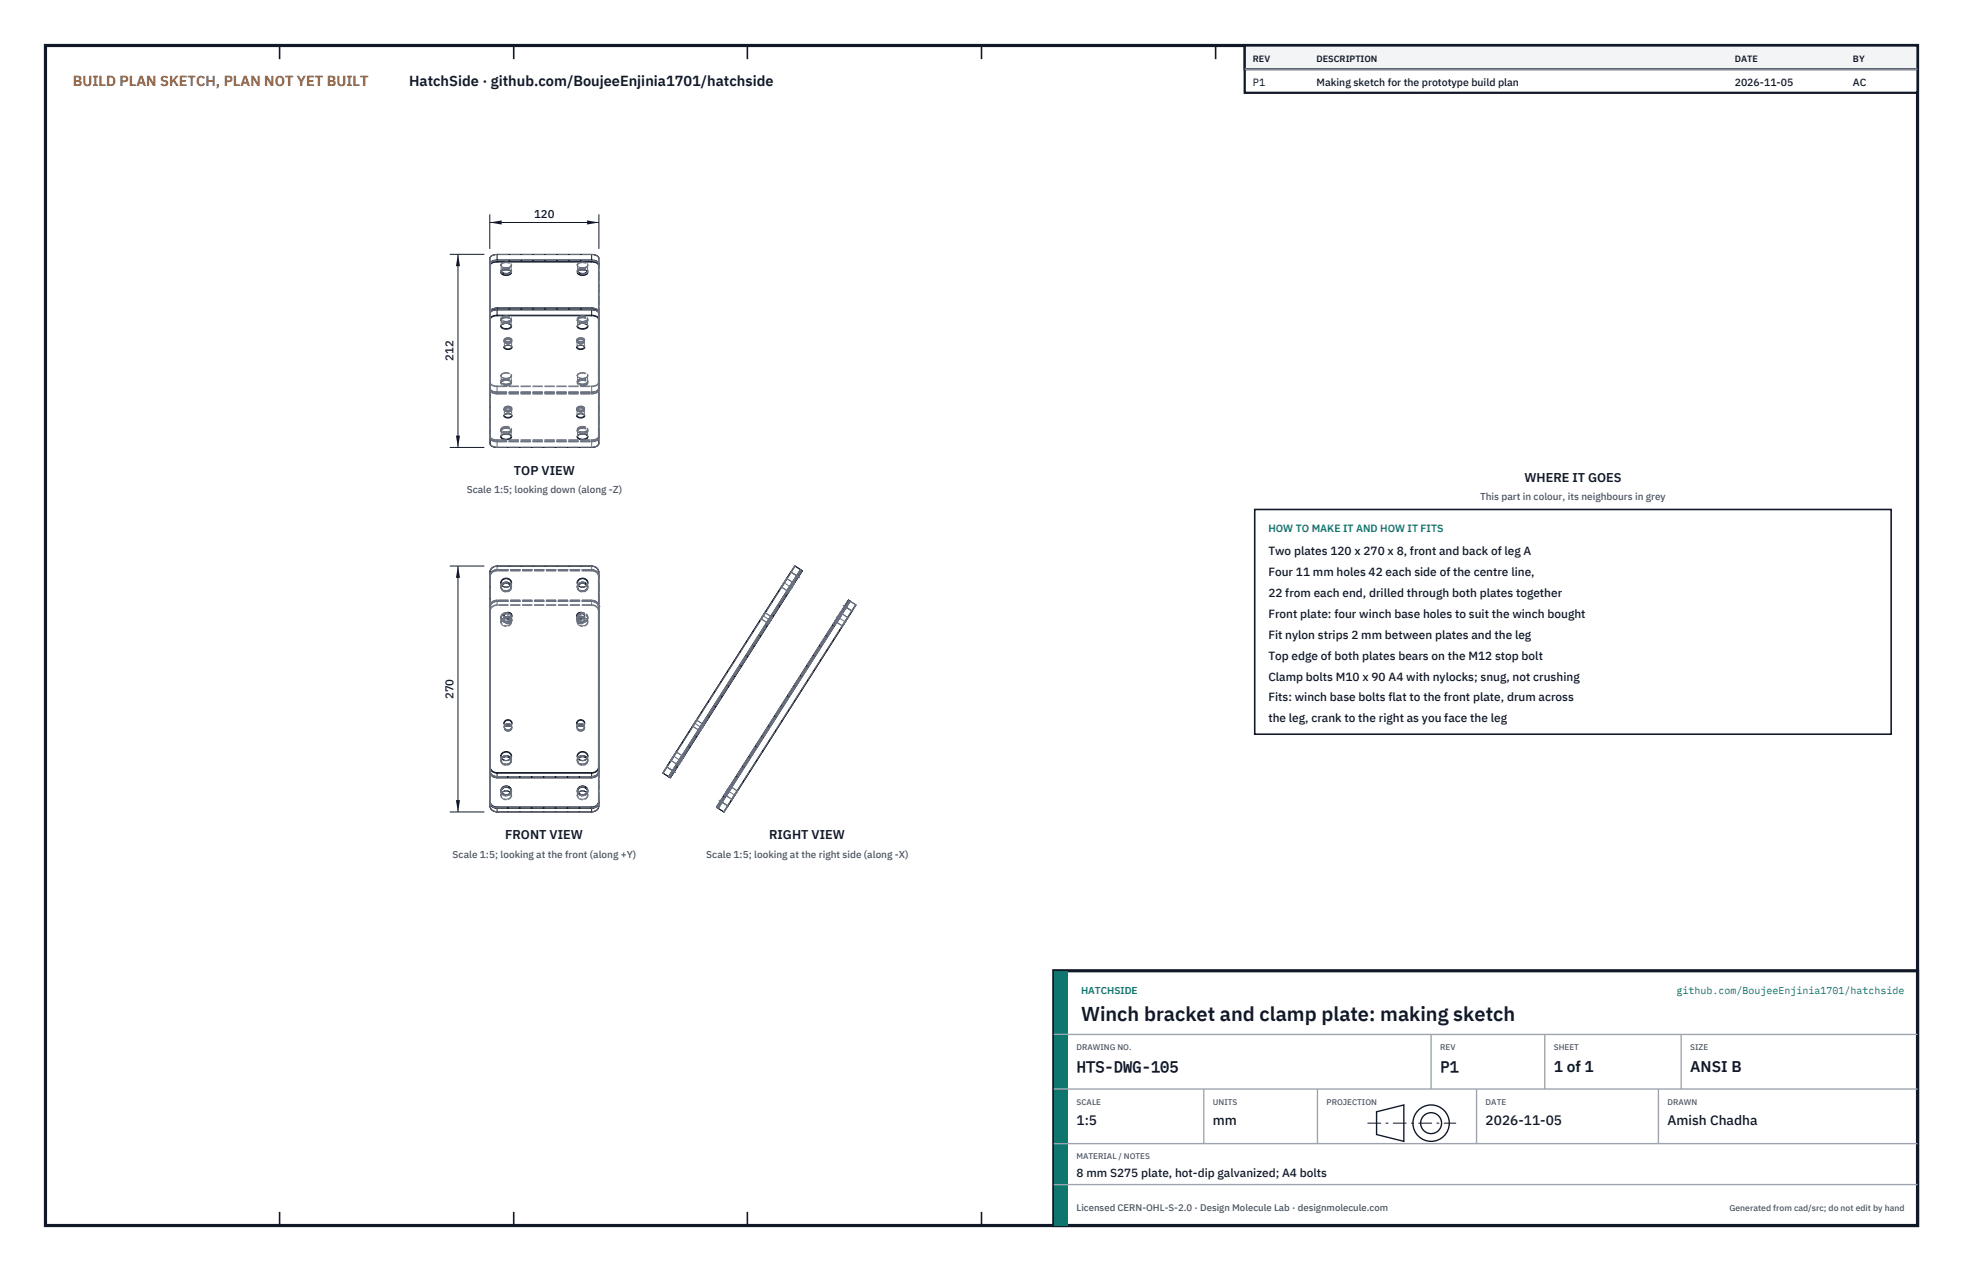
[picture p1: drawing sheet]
<svg xmlns="http://www.w3.org/2000/svg" width="432mm" height="279mm" viewBox="0 0 432 279" stroke-linecap="round" stroke-linejoin="round" font-family="sans-serif">
<defs><g id="words">
<text font-size="4.4" fill="#111827" x="237.8" y="224.4">Winch bracket and clamp plate: making sketch</text>
<g font-size="3.4" fill="#111827">
<text x="236.8" y="235.6">HTS-DWG-105</text>
<text x="316.8" y="235.6">P1</text>
<text x="341.8" y="235.6">1 of 1</text>
<text x="371.8" y="235.6">ANSI B</text>
</g>
<text font-size="3.2" fill="#b45309" x="16" y="19">BUILD PLAN SKETCH, PLAN NOT YET BUILT</text>
<text font-size="3.2" fill="#111827" x="90" y="19">HatchSide · github.com/BoujeeEnjinia1701/hatchside</text>
<g font-size="3" fill="#111827">
<text x="236.8" y="247.2">1:5</text>
<text x="266.8" y="247.2">mm</text>
<text x="326.8" y="247.2">2026-11-05</text>
<text x="366.8" y="247.2">Amish Chadha</text>
</g>
<g font-size="2.8" fill="#111827">
<text x="113.1" y="104.4">TOP VIEW</text>
<text x="335.3" y="106">WHERE IT GOES</text>
<text x="111.1" y="184.5">FRONT VIEW</text>
<text x="169.2" y="184.5">RIGHT VIEW</text>
</g>
<g font-size="2.6" fill="#111827">
<text x="279" y="122">Two plates 120 x 270 x 8, front and back of leg A</text>
<text x="279" y="126.6">Four 11 mm holes 42 each side of the centre line,</text>
<text x="279" y="131.2">22 from each end, drilled through both plates together</text>
<text x="279" y="135.8">Front plate: four winch base holes to suit the winch bought</text>
<text x="279" y="140.4">Fit nylon strips 2 mm between plates and the leg</text>
<text x="279" y="145">Top edge of both plates bears on the M12 stop bolt</text>
<text x="279" y="149.6">Clamp bolts M10 x 90 A4 with nylocks; snug, not crushing</text>
<text x="279" y="154.2">Fits: winch base bolts flat to the front plate, drum across</text>
<text x="279" y="158.8">the leg, crank to the right as you face the leg</text>
<text x="236.8" y="258.8">8 mm S275 plate, hot-dip galvanized; A4 bolts</text>
</g>
<g font-size="2.5" fill="#111827">
<text x="117.5" y="47.9">120</text>
<text x="99.7" y="79.4" transform="rotate(-90 99.7 79.4)">212</text>
<text x="99.7" y="153.7" transform="rotate(-90 99.7 153.7)">270</text>
</g>
<g font-size="2.3" fill="#111827">
<text x="275.6" y="18.8">P1</text>
<text x="289.6" y="18.8">Making sketch for the prototype build plan</text>
<text x="381.6" y="18.8">2026-11-05</text>
<text x="407.6" y="18.8">AC</text>
</g>
<text font-size="2.3" fill="#0f766e" x="279" y="117">HOW TO MAKE IT AND HOW IT FITS</text>
<g font-size="2.2" fill="#4b5563">
<text x="102.7" y="108.4">Scale 1:5; looking down (along -Z)</text>
<text x="325.6" y="110">This part in colour, its neighbours in grey</text>
<text x="99.6" y="188.5">Scale 1:5; looking at the front (along +Y)</text>
<text x="155.4" y="188.5">Scale 1:5; looking at the right side (along -X)</text>
</g>
<g font-size="2.2" fill="#0f766e">
<text x="237.8" y="218.4">HATCHSIDE</text>
<text x="368.8" y="218.4">github.com/BoujeeEnjinia1701/hatchside</text>
</g>
<text font-size="2.1" fill="#4b5563" x="236.8" y="266.2">Licensed CERN-OHL-S-2.0 · Design Molecule Lab · designmolecule.com</text>
<g font-size="2" fill="#111827">
<text x="275.6" y="13.6">REV</text>
<text x="289.6" y="13.6">DESCRIPTION</text>
<text x="381.6" y="13.6">DATE</text>
<text x="407.6" y="13.6">BY</text>
</g>
<text font-size="1.9" fill="#4b5563" x="380.4" y="266.2">Generated from cad/src; do not edit by hand</text>
<g font-size="1.8" fill="#4b5563">
<text x="236.8" y="230.8">DRAWING NO.</text>
<text x="316.8" y="230.8">REV</text>
<text x="341.8" y="230.8">SHEET</text>
<text x="371.8" y="230.8">SIZE</text>
<text x="236.8" y="242.8">SCALE</text>
<text x="266.8" y="242.8">UNITS</text>
<text x="291.8" y="242.8">PROJECTION</text>
<text x="326.8" y="242.8">DATE</text>
<text x="366.8" y="242.8">DRAWN</text>
<text x="236.8" y="254.8">MATERIAL / NOTES</text>
</g>
</g></defs>
<path d="M10 10h411.8v259.4h-411.8z" fill="none" stroke="#111827" stroke-width=".7" stroke-linecap="butt"/>
<g fill="none" stroke="#111827" stroke-width=".35">
<path d="M61.5 10v3M113 10v3M164.4 10v3M215.9 10v3M267.4 10v3M318.9 10v3M370.3 10v3M61.5 266.4v3M113 266.4v3M164.4 266.4v3M215.9 266.4v3M267.4 266.4v3"/>
<path d="M318.9 266.4v3M370.3 266.4v3"/>
</g>
<g fill="none" stroke="#111727" stroke-width=".22">
<path d="M107.7 58h.1M107.7 58.4h.1M107.7 56.8v1.2M107.7 58.1v.3M107.8 58.4v9.9M109.3 57.1v.2M109.3 57.1l-1.1 .3-.5 .6M109.3 55.9v.1M109.3 56l-1.1 .2-.5 .6M109.3 57.6l-1 .2-.5 .6M109.3 57.5v.1M109.3 57.5l-1.1 .3-.5 .6"/>
<path d="M109.3 57.3h.1M109.3 57.3l-1.1 .2-.5 .6M109.3 55.9l-.5 .1a1.2 1.2 0 0 0-1.1 .8M109.3 57.3h-.7a1.04 1.04 0 0 0-.9 .8M109.3 56v1.1M109.3 57.3v.2M109.3 57.1h20.8M109.3 56h20.8M109.3 57.6h20.8M109.3 57.5h20.8M109.3 57.3h20.8M109.3 55.9h20.8"/>
<path d="M110.3 59.8a1.53 1.53 0 0 0 2.1 0 1.47 1.47 0 0 1-2.1 0zM110.3 59.7a1.51 1.51 0 0 1 2.2 .2 1.39 1.39 0 0 1-2.3 0zM110.3 59.7a1.55 1.55 0 0 0 2.1 0M110.4 59.6a1.45 1.45 0 0 1 2 .3 1.32 1.32 0 0 1-2.2 0zM127.1 59.8a1.53 1.53 0 0 0 2.1 0 1.47 1.47 0 0 1-2.1 0zM127.1 59.7a1.51 1.51 0 0 1 2.2 .2 1.39 1.39 0 0 1-2.3 0zM127.1 59.7a1.55 1.55 0 0 0 2.1 0M127.2 59.6a1.45 1.45 0 0 1 2 .3 1.32 1.32 0 0 1-2.2 0zM130.1 57.1l1.2 .3 .4 .6M130.1 56l1.2 .2 .4 .6M130.1 57.1v.2M130.1 55.9v.1"/>
<path d="M130.1 57.5l1.2 .3 .4 .6M130.1 57.3l1.2 .2 .4 .6M130.1 57.6l1.1 .2 .5 .6M130.1 57.5v.1M130.1 57.3h.1M130.1 55.9l1.2 .3 .4 .6M130.1 57.3h.8a1.04 1.04 0 0 1 .8 .8M130.1 56v1.1M130.1 57.3v.2M131.7 58.4v9.9M131.7 58h.1M131.7 58.4h.1"/>
<path d="M131.7 56.8v1.2M131.7 58.1v.3M107.7 68.8l.1 .1M107.7 68.6v.2M107.7 69v28.5M107.8 70.2v27.3M109.3 69.4l-1 .3-.5 .5M109.3 69.3v.1M109.3 69.3a1.21 1.21 0 0 0-1.5 .9M109.3 68.1h.1M109.3 68.1l-1.1 .3-.5 .6M109.3 68.1l-1.1 .2"/>
<path d="M109.3 68v.1M109.3 68l-1.1 .2-.5 .6M109.3 67.7h.1M109.3 67.7a1.52 1.52 0 0 0-1.6 .9M109.3 68.1h-.5a1.2 1.2 0 0 0-1.1 .9M109.3 67.7l-.7 .1a1.04 1.04 0 0 0-.9 .8M109.3 67.7v.3M109.3 68.1v1.2M109.3 69.4h20.8M109.3 69.3h20.8M109.3 68.1h20.8M109.3 68h20.8"/>
<path d="M109.3 67.7h20.8M110.2 71.5a1.56 1.56 0 0 1 2.3 .2 1.44 1.44 0 0 1-2.4 0zM110.4 71.4a1.42 1.42 0 0 1 2 .2 1.32 1.32 0 0 1-2.2 0zM110.9 76.2l.8-.3a.63 .63 0 0 1 .9 .6l-.9 .3a.63 .63 0 0 1-.8-.6zM111 76.2a1.08 1.08 0 0 1 1.5 .1 .84 .84 0 0 1-.8 .4 .84 .84 0 0 1-.7-.5zM126.9 76.2l.8-.3a.63 .63 0 0 1 .9 .6l-.9 .3a.63 .63 0 0 1-.8-.6zM127 76.2a1.08 1.08 0 0 1 1.5 .1 .84 .84 0 0 1-.8 .4 .84 .84 0 0 1-.7-.5zM127 71.5a1.56 1.56 0 0 1 2.3 .2 1.44 1.44 0 0 1-2.4 0zM127.2 71.4a1.42 1.42 0 0 1 2 .2 1.32 1.32 0 0 1-2.2 0zM130.1 69.3a1.21 1.21 0 0 1 1.6 .9h-.1M130.1 68.1l1.2 .3 .4 .6M130.1 69.4l1.1 .3 .4 .5"/>
<path d="M130.1 69.3v.1M130.1 68.1h.1M130.1 68l1.2 .2 .4 .6M130.1 67.7a1.52 1.52 0 0 1 1.6 .9M130.1 68.1l1.2 .2M130.1 68v.1M130.1 67.7h.1M130.1 68.1l1.2 .2 .4 .7M130.1 67.7l.8 .1a1.04 1.04 0 0 1 .8 .8M130.1 67.7v.3M130.1 68.1v1.2M131.6 70.2v27.3"/>
<path d="M131.7 68.8v.1M131.7 68.6v.2M131.7 69v28.5M107.7 97.5h.1M107.7 97.5l.5 .6 1.1 .3M107.8 97.5l.5 .6 1 .2M109.3 98.3v.1M109.3 98.3h20.8M109.3 98.4h20.8M110.2 95.8a1.56 1.56 0 0 1 2.3 .2 1.44 1.44 0 0 1-2.4 0zM110.4 95.7a1.42 1.42 0 0 1 2 .3 1.32 1.32 0 0 1-2.2 0zM110.9 91.2l.8-.3a.63 .63 0 0 1 .9 .7l-.9 .3a.63 .63 0 0 1-.8-.7z"/>
<path d="M111 91.2a1.08 1.08 0 0 1 1.5 .1 .84 .84 0 0 1-.8 .5 .84 .84 0 0 1-.7-.6zM126.9 91.2l.8-.3a.63 .63 0 0 1 .9 .7l-.9 .3a.63 .63 0 0 1-.8-.7zM127 91.2a1.08 1.08 0 0 1 1.5 .1 .84 .84 0 0 1-.8 .5 .84 .84 0 0 1-.7-.6zM127 95.8a1.56 1.56 0 0 1 2.3 .2 1.44 1.44 0 0 1-2.4 0zM127.2 95.7a1.42 1.42 0 0 1 2 .3 1.32 1.32 0 0 1-2.2 0zM130.1 98.3v.1M131.6 97.5l-.4 .6-1.1 .2M131.7 97.5h-.1M131.7 97.5a1.39 1.39 0 0 1-1.6 .9M107.7 125.8v43.6M107.8 125.7l-.1 .1M107.8 125.7v42.9"/>
<path d="M109.3 124.5a1.42 1.42 0 0 0-1.5 1.2M109.3 124.4h.1M109.3 124.4a1.49 1.49 0 0 0-1.6 1.4M109.3 124.4h20.8M110.4 128.6a1.2 1.2 0 0 1 1.9 0M110.4 127.5a1.14 1.14 0 0 1 1.5-.3 1.14 1.14 0 0 1 .4 1.5 1.14 1.14 0 0 1-1.5 .3 1.14 1.14 0 0 1-.4-1.5zM110.5 128.3l.8-.3 .6 .1 .4 .4a1.21 1.21 0 0 0-2 0zM110.5 128.5l-.1 .1a1.22 1.22 0 0 1 1.9 0 1.24 1.24 0 0 0-1.8-.1zM110.6 127.5a1.04 1.04 0 0 1 1.3-.2 1.04 1.04 0 0 1 .4 1.3 1.09 1.09 0 0 1-1.3 .4 1.09 1.09 0 0 1-.7-1.2zM111.1 135.8l.6-.3 .7 .3a.92 .92 0 0 0-1.3 0zM111.1 134.8a.81 .81 0 0 1 1.3 0 .81 .81 0 0 1-.3 1.2 .8 .8 0 0 1-1-.2 .8 .8 0 0 1 0-1zM111.1 135.8l.6-.2 .7 .2"/>
<path d="M111.2 134.9a.74 .74 0 0 1 1-.1 .74 .74 0 0 1 .1 1.1 .74 .74 0 0 1-1 .1 .74 .74 0 0 1-.1-1.1zM111.2 135.9a.91 .91 0 0 1 1.1 0l-.5-.2zM111.6 135.7l.5 .3-.6-.3M127.1 135.8l.6-.3 .7 .3a.92 .92 0 0 0-1.3 0zM127.1 134.8a.81 .81 0 0 1 1.3 0 .81 .81 0 0 1-.3 1.2 .8 .8 0 0 1-1-.2 .8 .8 0 0 1 0-1zM127.1 135.8l.6-.2 .7 .2M127.2 128.6a1.2 1.2 0 0 1 1.9 0M127.2 127.5a1.14 1.14 0 0 1 1.5-.3 1.14 1.14 0 0 1 .4 1.5 1.14 1.14 0 0 1-1.5 .3 1.14 1.14 0 0 1-.4-1.5zM127.2 134.9a.74 .74 0 0 1 1-.1 .74 .74 0 0 1 .1 1.1 .74 .74 0 0 1-1 .1 .74 .74 0 0 1-.1-1.1zM127.2 135.9a.91 .91 0 0 1 1.1 0l-.5-.2zM127.3 128.3l.8-.3 .6 .1 .4 .4a1.21 1.21 0 0 0-2 0zM127.3 128.5l-.1 .1a1.22 1.22 0 0 1 1.9 0 1.24 1.24 0 0 0-1.8-.1z"/>
<path d="M127.4 127.5a1.04 1.04 0 0 1 1.3-.2 1.04 1.04 0 0 1 .4 1.3 1.09 1.09 0 0 1-1.3 .4 1.09 1.09 0 0 1-.7-1.2zM127.9 135.7l-.5 .3 .5-.3M130.1 124.5a1.42 1.42 0 0 1 1.5 1.2M130.1 124.4h.1M130.1 124.4a1.5 1.5 0 0 1 1.6 1.4M131.6 125.7l.1 .1M131.6 125.7v42.9M131.7 133.3h.1M131.7 125.8v43.6M168.3 134.6l-1 1.5M169.7 135.5l-1 1.5M170 135.7l-1 1.4"/>
<path d="M173.9 125.7l.1 .1M173.9 125.7l-27.3 42.9M174 125.8l-27.3 42.8M174 125.8l1.2 .7M174.9 124.4l-1 1.3M174.9 124.4l-.9 1.4M174.9 124.4l1.2 .8M175.2 126.5l.1 .1M175.2 126.5l-27.3 42.9M175.3 126.6h.1M175.3 126.6l-27.3 42.8M175.3 126.6l.3 .2"/>
<path d="M175.3 126.6l-27.3 42.9M175.6 126.8h.1M175.6 126.8l-27.3 42.8M176.1 125.2l-.8 1.4M176.1 125.2l-.9 1.3M176.2 125.3l-.9 1.3M176.2 125.3l.2 .1M176.4 125.4l-.8 1.4M185.8 133.3h.1M185.8 133.3l-27.4 42.8M185.8 133.3l-27.3 42.8M185.8 133.3l.2 .1"/>
<path d="M186 133.4l.1 .1M186 133.4l-27.3 42.9M186.1 133.5h.1M186.1 133.5l-27.3 42.8M186.2 133.5l1.2 .8M186.2 133.5l-27.3 42.9M186.6 135.7l-1.3 2M186.7 131.9l-.9 1.4M186.7 131.9l.2 .2M186.9 132.1v.1M186.9 132.1l-.9 1.3M186.9 132.2l-.8 1.3"/>
<path d="M187 132.2h-.1M187 132.2l-.8 1.3M187 132.2l1.2 .7M187.4 134.3h.1M187.4 134.3l-27.4 42.8M187.4 134.3l-27.3 42.9M188.2 132.9l-.8 1.4M111.1 159.4l.6-.3 .7 .3a.92 .92 0 0 0-1.3 0zM111.1 158.4a.81 .81 0 0 1 1.3 0 .81 .81 0 0 1-.3 1.3 .8 .8 0 0 1-1-.2 .8 .8 0 0 1 0-1.1zM111.1 159.4l.6-.2 .7 .2M111.2 158.5a.74 .74 0 0 1 1-.1 .74 .74 0 0 1 .1 1.1 .74 .74 0 0 1-1 .1 .74 .74 0 0 1-.1-1.1zM111.2 159.5a.91 .91 0 0 1 1.1 0l-.5-.2z"/>
<path d="M127.1 159.4l.6-.3 .7 .3a.92 .92 0 0 0-1.3 0zM127.1 158.4a.81 .81 0 0 1 1.3 0 .81 .81 0 0 1-.3 1.3 .8 .8 0 0 1-1-.2 .8 .8 0 0 1 0-1.1zM127.1 159.4l.6-.2 .7 .2M127.2 158.5a.74 .74 0 0 1 1-.1 .74 .74 0 0 1 .1 1.1 .74 .74 0 0 1-1 .1 .74 .74 0 0 1-.1-1.1zM127.2 159.5a.91 .91 0 0 1 1.1 0l-.5-.2zM153.3 158.2l-1 1.5M154.9 159.3l-.4 .7M107.7 169.4a1.49 1.49 0 0 0 1.6 1.3M107.7 176.4a1.49 1.49 0 0 0 1.6 1.3M107.7 177.1a1.49 1.49 0 0 0 1.6 1.4M107.7 169.5a1.49 1.49 0 0 0 1.6 1.3M107.7 169.6a1.49 1.49 0 0 0 1.6 1.4"/>
<path d="M107.7 176.1a1.49 1.49 0 0 0 1.6 1.4M107.7 176.3a1.49 1.49 0 0 0 1.6 1.3M107.7 169.6a1.48 1.48 0 0 0 1.6 1.4M107.7 176.3a1.48 1.48 0 0 0 1.6 1.3M107.7 169.5v.1M107.7 176.1v.2M107.7 176.4v.7M107.7 176.4h.1M107.7 169.5h.1M107.8 176.1a1.43 1.43 0 0 0 1.5 1.3M107.8 176.1h-.1M107.8 170v6.1"/>
<path d="M107.8 168.6a1.37 1.37 0 0 0 1.5 1.2M107.8 168.6a1.27 1.27 0 0 0 1.5 1.4M109.3 169.8v.2M109.3 170.7h.1M109.3 177.6v.1M109.3 178.5h.1M109.3 170.7v.1M109.3 171h.1M109.3 177.4v.1M109.3 177.6h.1M109.3 170h20.8M109.3 170.7h20.8"/>
<path d="M109.3 170v.7M109.3 170.8v.2M109.3 177.5v.1M109.3 177.7v.8M109.3 169.8h20.8M109.3 177.7h20.8M109.3 178.5h20.8M109.3 170.8h20.8M109.3 171h20.8M109.3 177.5h20.8M109.3 177.6h20.8M109.3 177.4h20.8"/>
<path d="M110.2 173.8v.1M110.3 173.9a1.14 1.14 0 0 1 1-.8 1.14 1.14 0 0 1 1.1 .8M110.4 166.7a1.2 1.2 0 0 1 1.9 0M110.4 165.6a1.14 1.14 0 0 1 1.5-.3 1.14 1.14 0 0 1 .4 1.5 1.14 1.14 0 0 1-1.5 .3 1.14 1.14 0 0 1-.4-1.5zM110.4 173.2a1.1 1.1 0 0 1 1.5-.4 1.1 1.1 0 0 1 .4 1.5 1.1 1.1 0 0 1-1.5 .3 1.1 1.1 0 0 1-.4-1.4zM110.5 173.3a1.17 1.17 0 0 1 1.9 .5 1.13 1.13 0 0 0-1.1-.8 1.13 1.13 0 0 0-1.1 .8zM110.5 166.4l.5-.3h.7l.6 .5a1.21 1.21 0 0 0-2 0zM110.5 166.6l-.1 .2a1.22 1.22 0 0 1 1.9 0 1.24 1.24 0 0 0-1.8-.2zM110.6 165.6a1.04 1.04 0 0 1 1.3-.2 1.04 1.04 0 0 1 .4 1.3 1.09 1.09 0 0 1-1.3 .4 1.09 1.09 0 0 1-.7-1.2zM110.6 173.1a1.04 1.04 0 0 1 1.3-.2 1.04 1.04 0 0 1 .4 1.3 1.09 1.09 0 0 1-1.3 .4 1.09 1.09 0 0 1-.7-1.2zM110.6 174.1l.5-.2h.5l.7 .4a1.25 1.25 0 0 0-1.9 0zM127 173.8v.1"/>
<path d="M127.1 173.9a1.14 1.14 0 0 1 1-.8 1.14 1.14 0 0 1 1.1 .8M127.2 166.7a1.2 1.2 0 0 1 1.9 0M127.2 165.6a1.14 1.14 0 0 1 1.5-.3 1.14 1.14 0 0 1 .4 1.5 1.14 1.14 0 0 1-1.5 .3 1.14 1.14 0 0 1-.4-1.5zM127.2 173.2a1.1 1.1 0 0 1 1.5-.4 1.1 1.1 0 0 1 .4 1.5 1.1 1.1 0 0 1-1.5 .3 1.1 1.1 0 0 1-.4-1.4zM127.3 173.3a1.17 1.17 0 0 1 1.9 .5 1.13 1.13 0 0 0-1.1-.8 1.13 1.13 0 0 0-1.1 .8zM127.3 166.4l.5-.3h.7l.6 .5a1.21 1.21 0 0 0-2 0zM127.3 166.6l-.1 .2a1.22 1.22 0 0 1 1.9 0 1.24 1.24 0 0 0-1.8-.2zM127.4 165.6a1.04 1.04 0 0 1 1.3-.2 1.04 1.04 0 0 1 .4 1.3 1.09 1.09 0 0 1-1.3 .4 1.09 1.09 0 0 1-.7-1.2zM127.4 173.1a1.04 1.04 0 0 1 1.3-.2 1.04 1.04 0 0 1 .4 1.3 1.09 1.09 0 0 1-1.3 .4 1.09 1.09 0 0 1-.7-1.2zM127.4 174.1l.5-.2h.5l.7 .4a1.25 1.25 0 0 0-1.9 0zM130.1 169.8v.2M130.1 170.7h.1"/>
<path d="M130.1 177.6v.1M130.1 178.5h.1M130.1 170.7v.1M130.1 171h.1M130.1 177.4v.1M130.1 177.6h.1M130.1 170v.7M130.1 170.8v.2M130.1 177.5v.1M130.1 177.7v.8M131.6 168.6a1.27 1.27 0 0 1-1.5 1.4M131.6 168.6a1.37 1.37 0 0 1-1.5 1.2"/>
<path d="M131.7 176.1h.1M131.7 176.1a1.43 1.43 0 0 1-1.6 1.3M131.7 170v6.1M131.7 176.4h.1M131.7 169.5h.1M131.7 169.4a1.49 1.49 0 0 1-1.6 1.3M131.7 176.4a1.49 1.49 0 0 1-1.6 1.3M131.7 177.1a1.49 1.49 0 0 1-1.6 1.4M131.7 169.5a1.49 1.49 0 0 1-1.6 1.3M131.7 169.6a1.49 1.49 0 0 1-1.6 1.4M131.7 176.1a1.49 1.49 0 0 1-1.6 1.4M131.7 176.3a1.49 1.49 0 0 1-1.6 1.3"/>
<path d="M131.7 169.6a1.48 1.48 0 0 1-1.6 1.4M131.7 176.3a1.48 1.48 0 0 1-1.6 1.3M131.7 169.5v.1M131.7 176.1v.2M131.7 176.4v.7M145.9 170l1.1 .7M146.6 168.6l-.7 1.4M146.6 168.6h.1M146.7 168.6l-.8 1.4M146.7 168.6l1.2 .8M147.2 170.8l.2 .2M147.2 170.7h-.2"/>
<path d="M147.9 169.4l-.9 1.3M147.9 169.4h.1M148 169.4l-.8 1.4M148 169.4v.1M148 169.5l-.8 1.3M148 169.5l.3 .1M148.3 169.6l-.9 1.4M148.3 169.6h.1M150.5 166.3l-1.3 2M157.6 177.5l.3 .1M158 177.6v.1M158 177.7l1.2 .8"/>
<path d="M158.4 176.1l-.8 1.4M158.4 176.1h.1M158.5 176.1l-.9 1.4M158.5 176.1l.2 .2M158.7 176.3l-.8 1.3M158.7 176.3h.1M158.8 176.3l-.9 1.3M158.8 176.3l.1 .1M158.9 176.4l-.9 1.3M158.9 176.4l1.1 .7M160 177.1l-.8 1.4M160 177.1l.1 .1"/>
<path d="M160.1 177.2l-.9 1.3M162.3 173.8l-1.3 2"/>
</g>
<g fill="none" stroke="#6a7180" stroke-width=".22" stroke-dasharray="2.1 .5">
<path d="M107.7 58v27.3M107.7 56.8v27.3M107.7 58.4v27.3M107.7 58.1v27.3M107.7 56.8l.1-.1M107.7 58.1h.1M107.8 58v.1M107.8 58.1v27.3M107.8 56.7v27.3M109.3 57.3l-1 .2-.5 .6M109.3 55.9l-1 .3-.5 .5M109.3 57.3h.1"/>
<path d="M109.3 55.9h.1M110.1 59.6a1.44 1.44 0 0 1 2.4 0 1.44 1.44 0 0 1-2.4 0M110.1 58.2a1.44 1.44 0 0 1 2.4 0 1.44 1.44 0 0 1-2.4 0M110.2 59.6a1.39 1.39 0 0 1 2.3 0 1.39 1.39 0 0 1-2.3 0M110.2 59.5v-1.2M110.2 59.9v-.3M110.2 59.5a1.38 1.38 0 0 1 2.2 0M110.2 59.5a1.32 1.32 0 0 1 2.2 0M110.2 58.3a1.32 1.32 0 0 1 2.2 0M110.2 59.9a1.32 1.32 0 0 1 2.2 0M110.2 59.6a1.32 1.32 0 0 1 2.2 0M110.3 59.8l-.1-.2"/>
<path d="M110.3 59.7l-.1-.2M112.4 58.3a1.38 1.38 0 0 1-2.2 0M112.4 58.3v1.2M112.4 59.6v.2M112.4 59.6v.3M112.4 59.5v.2M112.4 58.3a1.32 1.32 0 0 1-2.2 0M126.9 59.6a1.44 1.44 0 0 1 2.4 0 1.44 1.44 0 0 1-2.4 0M126.9 58.2a1.44 1.44 0 0 1 2.4 0 1.44 1.44 0 0 1-2.4 0M127 59.6a1.39 1.39 0 0 1 2.3 0 1.39 1.39 0 0 1-2.3 0M127 59.5v-1.2M127 59.9v-.3"/>
<path d="M127 59.5a1.38 1.38 0 0 1 2.2 0M127 59.5a1.32 1.32 0 0 1 2.2 0M127 58.3a1.32 1.32 0 0 1 2.2 0M127 59.9a1.32 1.32 0 0 1 2.2 0M127 59.6a1.32 1.32 0 0 1 2.2 0M127.1 59.8l-.1-.2M127.1 59.7l-.1-.2M129.2 58.3a1.38 1.38 0 0 1-2.2 0M129.2 58.3v1.2M129.2 59.6v.2M129.2 59.6v.3M129.2 59.5v.2"/>
<path d="M129.2 58.3a1.32 1.32 0 0 1-2.2 0M130.1 57.3h-20.8M130.1 57.3h.1M130.1 55.9h-20.8M130.1 55.9h.1M131.6 58.1l-.4-.6-1.1-.2M131.6 56.7l-.4-.5-1.1-.3M131.7 58.1l-.5-.6-1.1-.2M131.7 58l-.1 .1M131.7 56.8l-.1-.1M131.7 58.1h.1M107.7 69v27.3"/>
<path d="M107.7 68.8v27.3M107.7 68.6v27.3M107.7 69l.1-.1M107.7 68.6l.1-.1M107.8 68.9h.1M107.8 68.9v27.3M107.8 68.5v27.4M107.8 68.3v17.4M108.2 68.3l-.4 .6M109.3 68.1a1.42 1.42 0 0 0-1.5 .8M109.3 68.1h.1M109.3 67.7a1.46 1.46 0 0 0-1.5 .8"/>
<path d="M110.1 70.4a1.44 1.44 0 0 1 2.4 0 1.44 1.44 0 0 1-2.4 0M110.2 70.4a1.39 1.39 0 0 1 2.3 0 1.39 1.39 0 0 1-2.3 0M110.2 70a1.39 1.39 0 0 1 2.3 0 1.39 1.39 0 0 1-2.3 0M110.2 71.6v-1.1M110.2 70.3v-.2M110.2 70.3a1.35 1.35 0 0 1 2.2 0M110.2 71.6a1.32 1.32 0 0 1 2.2 0M110.2 70.5a1.32 1.32 0 0 1 2.2 0M110.2 70.3a1.32 1.32 0 0 1 2.2 0M110.2 70.1a1.32 1.32 0 0 1 2.2 0M110.8 75a1.08 1.08 0 0 1 1.8 0 1.08 1.08 0 0 1-1.8 0M110.9 75a1.03 1.03 0 0 1 1.7 0 1.03 1.03 0 0 1-1.7 0"/>
<path d="M110.9 74.7a1.03 1.03 0 0 1 1.7 0 1.03 1.03 0 0 1-1.7 0M110.9 76.3v-1.2M110.9 75v-.3M110.9 75a1 1 0 0 1 1.6 0M110.9 76.3a.96 .96 0 0 1 1.6 0M110.9 75.1a.96 .96 0 0 1 1.6 0M110.9 75a.96 .96 0 0 1 1.6 0M110.9 74.7a.96 .96 0 0 1 1.6 0M112.4 70.5a1.38 1.38 0 0 1-2.2 0M112.4 70.5v1.1M112.4 70.1a1.36 1.36 0 0 1-2.2 0M112.4 70.1v.2"/>
<path d="M112.4 70.5a1.32 1.32 0 0 1-2.2 0M112.4 70.3a1.32 1.32 0 0 1-2.2 0M112.4 70.1a1.32 1.32 0 0 1-2.2 0M112.5 75.1a1.03 1.03 0 0 1-1.6 0M112.5 75.1v1.2M112.5 74.7a1 1 0 0 1-1.6 0M112.5 74.7v.3M112.5 75.1a.96 .96 0 0 1-1.6 0M112.5 75a.96 .96 0 0 1-1.6 0M112.5 74.7a.96 .96 0 0 1-1.6 0M126.8 75a1.08 1.08 0 0 1 1.8 0 1.08 1.08 0 0 1-1.8 0M126.9 75a1.03 1.03 0 0 1 1.7 0 1.03 1.03 0 0 1-1.7 0"/>
<path d="M126.9 74.7a1.03 1.03 0 0 1 1.7 0 1.03 1.03 0 0 1-1.7 0M126.9 76.3v-1.2M126.9 75v-.3M126.9 75a1 1 0 0 1 1.6 0M126.9 70.4a1.44 1.44 0 0 1 2.4 0 1.44 1.44 0 0 1-2.4 0M126.9 76.3a.96 .96 0 0 1 1.6 0M126.9 75.1a.96 .96 0 0 1 1.6 0M126.9 75a.96 .96 0 0 1 1.6 0M126.9 74.7a.96 .96 0 0 1 1.6 0M127 70.4a1.39 1.39 0 0 1 2.3 0 1.39 1.39 0 0 1-2.3 0M127 70a1.39 1.39 0 0 1 2.3 0 1.39 1.39 0 0 1-2.3 0M127 71.6v-1.1"/>
<path d="M127 70.3v-.2M127 70.3a1.35 1.35 0 0 1 2.2 0M127 71.6a1.32 1.32 0 0 1 2.2 0M127 70.5a1.32 1.32 0 0 1 2.2 0M127 70.3a1.32 1.32 0 0 1 2.2 0M127 70.1a1.32 1.32 0 0 1 2.2 0M128.5 75.1a1.03 1.03 0 0 1-1.6 0M128.5 75.1v1.2M128.5 74.7a1 1 0 0 1-1.6 0M128.5 74.7v.3M128.5 75.1a.96 .96 0 0 1-1.6 0M128.5 75a.96 .96 0 0 1-1.6 0"/>
<path d="M128.5 74.7a.96 .96 0 0 1-1.6 0M129.2 70.5a1.38 1.38 0 0 1-2.2 0M129.2 70.5v1.1M129.2 70.1a1.36 1.36 0 0 1-2.2 0M129.2 70.1v.2M129.2 70.5a1.32 1.32 0 0 1-2.2 0M129.2 70.3a1.32 1.32 0 0 1-2.2 0M129.2 70.1a1.32 1.32 0 0 1-2.2 0M130.1 68.1h-20.8M130.1 68.1h.1M130.1 67.7h-20.8M131.6 68.9a1.24 1.24 0 0 0-1.5-.8"/>
<path d="M131.7 68.9l-.4-.6M131.7 68.5a1.27 1.27 0 0 0-1.6-.8M131.7 68.9h.1M131.7 69l-.1-.1M131.7 68.6v-.1M107.7 97.5v-1.2M107.7 85.3v-1.2M107.7 96.1v-.2M107.7 85.7v-.3M107.7 85.3l.5 .6 1.1 .3M107.7 96.1a1.4 1.4 0 0 0 1.6 .9M107.7 85.7a1.39 1.39 0 0 0 1.6 .9"/>
<path d="M107.7 97.5l.5 .6 1.1 .2M107.7 96.3l.5 .6 1.1 .2M107.7 96.3l.1-.1M107.7 84.1a1.32 1.32 0 0 0 1.6 .9M107.7 85.3l.1 .1M107.7 84.1l.1-.1M107.7 96.1l.5 .6 1.1 .3M107.7 95.9l.5 .6 1.1 .3M107.7 96.1l.1 .1M107.7 95.9h.1M107.7 85.7a1.32 1.32 0 0 0 1.6 .8M107.7 85.4l.5 .7 1.1 .2"/>
<path d="M107.7 85.7h.1M107.7 85.4h.1M107.8 96.2l.5 .6 1 .2M107.8 95.9l.5 .5 1 .3M107.8 85.7a1.27 1.27 0 0 0 1.5 .9M107.8 85.4l.5 .6 1 .2M107.8 85.4a1.24 1.24 0 0 0 1.5 .8M107.8 84l.5 .6 1 .3M109.3 86.2h20.8M109.3 97h20.8M109.3 86.6h20.8M109.3 98.3h20.8"/>
<path d="M109.3 97.1h20.8M109.3 98.3v-1.2M109.3 98.3v.1M109.3 97.1v-.1M109.3 85h20.8M109.3 86.2v-1.2M109.3 84.9h20.8M109.3 86.2h.1M109.3 85v-.1M109.3 96.8h20.8M109.3 97v-.2M109.3 96.7h20.8"/>
<path d="M109.3 97h.1M109.3 96.8v-.1M109.3 86.5h20.8M109.3 86.3h20.8M109.3 86.5v-.2M109.3 86.5v.1M109.3 86.6h.1M109.3 86.3v-.1M110.1 94.7a1.44 1.44 0 0 1 2.4 0 1.44 1.44 0 0 1-2.4 0M110.1 83.9a1.44 1.44 0 0 1 2.4 0 1.44 1.44 0 0 1-2.4 0M110.1 82.5a1.44 1.44 0 0 1 2.4 0 1.44 1.44 0 0 1-2.4 0M110.2 94.7a1.39 1.39 0 0 1 2.3 0 1.39 1.39 0 0 1-2.3 0"/>
<path d="M110.2 94.3a1.39 1.39 0 0 1 2.3 0 1.39 1.39 0 0 1-2.3 0M110.2 84.2a1.39 1.39 0 0 1 2.3 0 1.39 1.39 0 0 1-2.3 0M110.2 83.9a1.39 1.39 0 0 1 2.3 0 1.39 1.39 0 0 1-2.3 0M110.2 96v-1.2M110.2 83.8v-1.2M110.2 94.6v-.2M110.2 84.2v-.3M110.2 83.8a1.38 1.38 0 0 1 2.2 0M110.2 94.6a1.35 1.35 0 0 1 2.2 0M110.2 84.2a1.35 1.35 0 0 1 2.2 0M110.2 96a1.32 1.32 0 0 1 2.2 0M110.2 94.8a1.32 1.32 0 0 1 2.2 0"/>
<path d="M110.2 83.8a1.32 1.32 0 0 1 2.2 0M110.2 82.6a1.32 1.32 0 0 1 2.2 0M110.2 94.6a1.32 1.32 0 0 1 2.2 0M110.2 94.4a1.32 1.32 0 0 1 2.2 0M110.2 84.2a1.32 1.32 0 0 1 2.2 0M110.2 83.9a1.32 1.32 0 0 1 2.2 0M110.8 90.1a1.08 1.08 0 0 1 1.8 0 1.08 1.08 0 0 1-1.8 0M110.9 90.1a1.03 1.03 0 0 1 1.7 0 1.03 1.03 0 0 1-1.7 0M110.9 89.7a1.03 1.03 0 0 1 1.7 0 1.03 1.03 0 0 1-1.7 0M110.9 91.3v-1.2M110.9 90v-.2M110.9 90a1 1 0 0 1 1.6 0"/>
<path d="M110.9 91.3a.96 .96 0 0 1 1.6 0M110.9 90.1a.96 .96 0 0 1 1.6 0M110.9 90a.96 .96 0 0 1 1.6 0M110.9 89.8a.96 .96 0 0 1 1.6 0M112.4 94.8a1.38 1.38 0 0 1-2.2 0M112.4 94.8v1.2M112.4 82.6a1.38 1.38 0 0 1-2.2 0M112.4 82.6v1.2M112.4 94.4a1.35 1.35 0 0 1-2.2 0M112.4 94.4v.2M112.4 83.9a1.35 1.35 0 0 1-2.2 0M112.4 83.9v.3"/>
<path d="M112.4 94.8a1.32 1.32 0 0 1-2.2 0M112.4 83.8a1.32 1.32 0 0 1-2.2 0M112.4 82.6a1.32 1.32 0 0 1-2.2 0M112.4 94.6a1.32 1.32 0 0 1-2.2 0M112.4 94.4a1.32 1.32 0 0 1-2.2 0M112.4 84.2a1.32 1.32 0 0 1-2.2 0M112.4 83.9a1.32 1.32 0 0 1-2.2 0M112.5 90.1a1.03 1.03 0 0 1-1.6 0M112.5 90.1v1.2M112.5 89.8a1 1 0 0 1-1.6 0M112.5 89.8v.2M112.5 90.1a.96 .96 0 0 1-1.6 0"/>
<path d="M112.5 90a.96 .96 0 0 1-1.6 0M112.5 89.8a.96 .96 0 0 1-1.6 0M126.8 90.1a1.08 1.08 0 0 1 1.8 0 1.08 1.08 0 0 1-1.8 0M126.9 90.1a1.03 1.03 0 0 1 1.7 0 1.03 1.03 0 0 1-1.7 0M126.9 89.7a1.03 1.03 0 0 1 1.7 0 1.03 1.03 0 0 1-1.7 0M126.9 91.3v-1.2M126.9 90v-.2M126.9 90a1 1 0 0 1 1.6 0M126.9 94.7a1.44 1.44 0 0 1 2.4 0 1.44 1.44 0 0 1-2.4 0M126.9 91.3a.96 .96 0 0 1 1.6 0M126.9 90.1a.96 .96 0 0 1 1.6 0M126.9 83.9a1.44 1.44 0 0 1 2.4 0 1.44 1.44 0 0 1-2.4 0"/>
<path d="M126.9 82.5a1.44 1.44 0 0 1 2.4 0 1.44 1.44 0 0 1-2.4 0M126.9 90a.96 .96 0 0 1 1.6 0M126.9 89.8a.96 .96 0 0 1 1.6 0M127 94.7a1.39 1.39 0 0 1 2.3 0 1.39 1.39 0 0 1-2.3 0M127 94.3a1.39 1.39 0 0 1 2.3 0 1.39 1.39 0 0 1-2.3 0M127 84.2a1.39 1.39 0 0 1 2.3 0 1.39 1.39 0 0 1-2.3 0M127 83.9a1.39 1.39 0 0 1 2.3 0 1.39 1.39 0 0 1-2.3 0M127 96v-1.2M127 83.8v-1.2M127 94.6v-.2M127 84.2v-.3M127 83.8a1.38 1.38 0 0 1 2.2 0"/>
<path d="M127 94.6a1.35 1.35 0 0 1 2.2 0M127 84.2a1.35 1.35 0 0 1 2.2 0M127 96a1.32 1.32 0 0 1 2.2 0M127 94.8a1.32 1.32 0 0 1 2.2 0M127 83.8a1.32 1.32 0 0 1 2.2 0M127 82.6a1.32 1.32 0 0 1 2.2 0M127 94.6a1.32 1.32 0 0 1 2.2 0M127 94.4a1.32 1.32 0 0 1 2.2 0M127 84.2a1.32 1.32 0 0 1 2.2 0M127 83.9a1.32 1.32 0 0 1 2.2 0M128.5 90.1a1.03 1.03 0 0 1-1.6 0M128.5 90.1v1.2"/>
<path d="M128.5 89.8a1 1 0 0 1-1.6 0M128.5 89.8v.2M128.5 90.1a.96 .96 0 0 1-1.6 0M128.5 90a.96 .96 0 0 1-1.6 0M128.5 89.8a.96 .96 0 0 1-1.6 0M129.2 94.8a1.38 1.38 0 0 1-2.2 0M129.2 94.8v1.2M129.2 82.6a1.38 1.38 0 0 1-2.2 0M129.2 82.6v1.2M129.2 94.4a1.35 1.35 0 0 1-2.2 0M129.2 94.4v.2M129.2 83.9a1.35 1.35 0 0 1-2.2 0"/>
<path d="M129.2 83.9v.3M129.2 94.8a1.32 1.32 0 0 1-2.2 0M129.2 83.8a1.32 1.32 0 0 1-2.2 0M129.2 82.6a1.32 1.32 0 0 1-2.2 0M129.2 94.6a1.32 1.32 0 0 1-2.2 0M129.2 94.4a1.32 1.32 0 0 1-2.2 0M129.2 84.2a1.32 1.32 0 0 1-2.2 0M129.2 83.9a1.32 1.32 0 0 1-2.2 0M130.1 86.2h.6a1.2 1.2 0 0 0 1-.9M130.1 97l.8-.1a1.04 1.04 0 0 0 .8-.8M130.1 86.6l.8-.1a1.04 1.04 0 0 0 .8-.8M130.1 98.3l1.2-.2 .4-.6"/>
<path d="M130.1 97.1l1.2-.2 .4-.6M130.1 98.3v-1.2M130.1 98.3v.1M130.1 97.1v-.1M130.1 97l1.1-.2 .4-.6M130.1 86.2l1.2-.3 .4-.6M130.1 85a1.52 1.52 0 0 0 1.6-.9M130.1 86.2v-1.2M130.1 86.2h.1M130.1 86.2a1.42 1.42 0 0 0 1.5-.8M130.1 85v-.1M130.1 84.9l1.1-.3 .4-.6"/>
<path d="M130.1 97l1.2-.3 .4-.6M130.1 96.8l1.2-.3 .4-.6M130.1 97v-.2M130.1 97h.1M130.1 97l1.1-.2 .5-.6M130.1 96.8v-.1M130.1 96.7l1.1-.3 .5-.5M130.1 86.5a1.52 1.52 0 0 0 1.6-.8M130.1 86.3l1.2-.2 .4-.7M130.1 86.5v-.2M130.1 86.5v.1M130.1 86.6h.1"/>
<path d="M130.1 86.6a1.46 1.46 0 0 0 1.6-.9M130.1 86.3v-.1M130.1 86.2l1.1-.2 .5-.6M131.6 96.2v-27.3M131.6 85.4v-27.3M131.6 84v-27.3M131.7 96.2v-27.3M131.7 95.9v-27.4M131.7 85.7v-17.4M131.7 85.4v-27.3M131.7 97.5v-1.2M131.7 96.3v-27.3"/>
<path d="M131.7 85.3v-1.2M131.7 85.3v-27.3M131.7 84.1v-27.3M131.7 96.1v-.2M131.7 96.1v-27.3M131.7 95.9v-27.3M131.7 85.7v-.3M131.7 85.7v-27.3M131.7 96.3l-.1-.1M131.7 85.3l-.1 .1M131.7 84.1l-.1-.1M131.7 96.1v.1"/>
<path d="M131.7 95.9h.1M131.7 85.7h.1M131.7 85.4h.1M107.7 126.5v42.9M107.7 125.8v.7M107.7 133.5v42.9M107.7 134.3v42.8M107.7 133.5v.8M107.7 126.6v42.9M107.7 126.8v42.8M107.7 126.6v.2M107.7 133.3v42.8"/>
<path d="M107.7 133.4v42.9M107.7 133.3v.1M107.7 126.5l.1 .1M107.7 133.5h.1M107.7 134.3h.1M107.7 126.6h.1M107.7 126.8h.1M107.7 133.3h.1M107.7 133.4l.1 .1M107.8 126.6v42.8M107.8 126.8v42.8M107.8 133.3v36.7"/>
<path d="M107.8 133.5v42.8M107.8 134.3v42.9M109.3 132.2a1.49 1.49 0 0 0-1.6 1.3M109.3 125.3a1.49 1.49 0 0 0-1.6 1.3M109.3 131.9a1.49 1.49 0 0 0-1.6 1.4M109.3 125.3a1.42 1.42 0 0 0-1.5 1.3M109.3 124.4v.8M109.3 124.4a1.49 1.49 0 0 0-1.6 1.4M109.3 125.2v.1M109.3 125.2a1.49 1.49 0 0 0-1.6 1.3M109.3 132.2a1.4 1.4 0 0 0-1.5 1.3M109.3 133.1a1.42 1.42 0 0 0-1.5 1.2"/>
<path d="M109.3 132.2v.7M109.3 132.2h.1M109.3 132.9v.2M109.3 132.9a1.49 1.49 0 0 0-1.6 1.4M109.3 125.3a1.43 1.43 0 0 0-1.5 1.3M109.3 125.5a1.43 1.43 0 0 0-1.5 1.3M109.3 125.3v.1M109.3 125.3h.1M109.3 125.4v.1M109.3 125.4a1.49 1.49 0 0 0-1.6 1.4M109.3 132a1.43 1.43 0 0 0-1.5 1.3M109.3 132.2a1.43 1.43 0 0 0-1.5 1.3"/>
<path d="M109.3 131.9v.2M109.3 131.9h.1M109.3 131.9v.1M109.3 132.1v.1M109.3 132.1a1.49 1.49 0 0 0-1.6 1.3M110.1 129a1.18 1.18 0 0 1 1.4-1 1.18 1.18 0 0 1 1 1.3 1.25 1.25 0 0 1-1.3 .7 1.25 1.25 0 0 1-1.1-1M110.1 135.8a1.18 1.18 0 0 1 1.4-1 1.18 1.18 0 0 1 1 1.4 1.25 1.25 0 0 1-1.3 .6 1.25 1.25 0 0 1-1.1-1M110.1 136.7a1.18 1.18 0 0 1 1.4-1 1.18 1.18 0 0 1 1 1.3 1.25 1.25 0 0 1-1.3 .7 1.25 1.25 0 0 1-1.1-1M110.2 129a1.14 1.14 0 0 1 1.3-1 1.14 1.14 0 0 1 .9 1.3 1.2 1.2 0 0 1-1.2 .6 1.2 1.2 0 0 1-1-.9M110.2 129.2a1.14 1.14 0 0 1 1.3-1 1.14 1.14 0 0 1 .9 1.3 1.2 1.2 0 0 1-1.2 .6 1.2 1.2 0 0 1-1-.9M110.2 135.6a1.14 1.14 0 0 1 1.3-.9 1.14 1.14 0 0 1 .9 1.2 1.2 1.2 0 0 1-1.2 .7 1.2 1.2 0 0 1-1-1M110.2 135.8a1.14 1.14 0 0 1 1.3-.9 1.14 1.14 0 0 1 .9 1.2 1.2 1.2 0 0 1-1.2 .7 1.2 1.2 0 0 1-1-1"/>
<path d="M110.2 128.2v.7M110.2 135.9v.7M110.2 129v.1M110.2 135.7v.1M110.2 128.9l.1-.4M110.2 136.6a1.03 1.03 0 0 1 1.3-.9M110.2 129.1l.2-.5M110.2 135.8a1.12 1.12 0 0 1 1.1-.9 1.12 1.12 0 0 1 1.1 .9M110.2 135.9a1.12 1.12 0 0 1 1.1-.9 1.12 1.12 0 0 1 1.1 .9M110.2 136.6a1.07 1.07 0 0 1 1.4-.9M110.2 129l.2-.4M110.2 135.7a1.12 1.12 0 0 1 1.1-1 1.12 1.12 0 0 1 1.1 1"/>
<path d="M110.8 136.2a.85 .85 0 0 1 1.2-.7 .85 .85 0 0 1 .4 1.2 .93 .93 0 0 1-1.6-.5M110.9 136.2a.81 .81 0 0 1 1.1-.7 .81 .81 0 0 1 .4 1.2 .89 .89 0 0 1-1.5-.5M110.9 136.4a.81 .81 0 0 1 1.1-.7 .81 .81 0 0 1 .4 1.2 .89 .89 0 0 1-1.5-.5M110.9 135.4v.8M110.9 136.2v.2M110.9 136.2l.2-.4M110.9 136.4l.3-.5M112.1 136l.3 .6M112.3 128.6l.1 .5M112.3 135.9l.2 .5M112.3 128.6l.1 .4M112.3 128.5l.1 .4"/>
<path d="M112.4 135.8l.1 .4M112.4 128.9v-.7M112.4 135.9a1.12 1.12 0 0 1-1.1 .9 1.12 1.12 0 0 1-1.1-.9M112.4 136.6v-.7M112.4 129a1.12 1.12 0 0 1-1.1 .9 1.12 1.12 0 0 1-1.1-.9M112.4 129.1v-.1M112.4 135.7a1.12 1.12 0 0 1-1.1 .9 1.12 1.12 0 0 1-1.1-.9M112.4 135.8v-.1M112.4 128.2a1.12 1.12 0 0 1-1.1 .9 1.12 1.12 0 0 1-1.1-.9M112.4 128.9a1.12 1.12 0 0 1-1.1 .9 1.12 1.12 0 0 1-1.1-.9M112.4 136.6a1.12 1.12 0 0 1-1.1 1 1.12 1.12 0 0 1-1.1-1M112.4 129.1a1.12 1.12 0 0 1-1.1 1 1.12 1.12 0 0 1-1.1-1"/>
<path d="M112.4 135.8a1.12 1.12 0 0 1-1.1 .9 1.12 1.12 0 0 1-1.1-.9M112.5 136.2v-.8M112.5 136.2a.81 .81 0 0 1-.8 .7 .81 .81 0 0 1-.8-.7M112.5 136.4v-.2M112.5 135.4a.81 .81 0 0 1-.8 .7 .81 .81 0 0 1-.8-.7M112.5 136.2a.81 .81 0 0 1-.8 .6 .81 .81 0 0 1-.8-.6M112.5 136.4a.81 .81 0 0 1-.8 .7 .81 .81 0 0 1-.8-.7M126.8 136.2a.85 .85 0 0 1 1.2-.7 .85 .85 0 0 1 .4 1.2 .93 .93 0 0 1-1.6-.5M126.9 136.2a.81 .81 0 0 1 1.1-.7 .81 .81 0 0 1 .4 1.2 .89 .89 0 0 1-1.5-.5M126.9 136.4a.81 .81 0 0 1 1.1-.7 .81 .81 0 0 1 .4 1.2 .89 .89 0 0 1-1.5-.5M126.9 135.4v.8M126.9 136.2v.2"/>
<path d="M126.9 136.2l.2-.4M126.9 136.4l.3-.5M126.9 129a1.18 1.18 0 0 1 1.4-1 1.18 1.18 0 0 1 1 1.3 1.25 1.25 0 0 1-1.3 .7 1.25 1.25 0 0 1-1.1-1M126.9 135.8a1.18 1.18 0 0 1 1.4-1 1.18 1.18 0 0 1 1 1.4 1.25 1.25 0 0 1-1.3 .6 1.25 1.25 0 0 1-1.1-1M126.9 136.7a1.18 1.18 0 0 1 1.4-1 1.18 1.18 0 0 1 1 1.3 1.25 1.25 0 0 1-1.3 .7 1.25 1.25 0 0 1-1.1-1M127 129a1.14 1.14 0 0 1 1.3-1 1.14 1.14 0 0 1 .9 1.3 1.2 1.2 0 0 1-1.2 .6 1.2 1.2 0 0 1-1-.9M127 129.2a1.14 1.14 0 0 1 1.3-1 1.14 1.14 0 0 1 .9 1.3 1.2 1.2 0 0 1-1.2 .6 1.2 1.2 0 0 1-1-.9M127 135.6a1.14 1.14 0 0 1 1.3-.9 1.14 1.14 0 0 1 .9 1.2 1.2 1.2 0 0 1-1.2 .7 1.2 1.2 0 0 1-1-1M127 135.8a1.14 1.14 0 0 1 1.3-.9 1.14 1.14 0 0 1 .9 1.2 1.2 1.2 0 0 1-1.2 .7 1.2 1.2 0 0 1-1-1M127 128.2v.7M127 135.9v.7M127 129v.1"/>
<path d="M127 135.7v.1M127 128.9l.1-.4M127 136.6l.4-.6M127 129.1l.2-.5M127 135.8a1.12 1.12 0 0 1 1.1-.9 1.12 1.12 0 0 1 1.1 .9M127 135.9a1.12 1.12 0 0 1 1.1-.9 1.12 1.12 0 0 1 1.1 .9M127 129l.2-.4M127 135.7a1.12 1.12 0 0 1 1.1-1 1.12 1.12 0 0 1 1.1 1M127.9 135.7h.3a1.03 1.03 0 0 1 1 .9M127.9 135.7a1.07 1.07 0 0 1 1.3 .9M128.3 135.9l.2 .5M128.4 135.8l.1 .4"/>
<path d="M128.5 136.2v-.8M128.5 136.2a.81 .81 0 0 1-.8 .7 .81 .81 0 0 1-.8-.7M128.5 136.4v-.2M128.5 135.4a.81 .81 0 0 1-.8 .7 .81 .81 0 0 1-.8-.7M128.5 136.2a.81 .81 0 0 1-.8 .6 .81 .81 0 0 1-.8-.6M128.5 136.4a.81 .81 0 0 1-.8 .7 .81 .81 0 0 1-.8-.7M129.1 128.6l.1 .5M129.1 128.6l.1 .4M129.1 128.5l.1 .4M129.2 128.9v-.7M129.2 135.9a1.12 1.12 0 0 1-1.1 .9 1.12 1.12 0 0 1-1.1-.9M129.2 136.6v-.7"/>
<path d="M129.2 129a1.12 1.12 0 0 1-1.1 .9 1.12 1.12 0 0 1-1.1-.9M129.2 129.1v-.1M129.2 135.7a1.12 1.12 0 0 1-1.1 .9 1.12 1.12 0 0 1-1.1-.9M129.2 135.8v-.1M129.2 128.2a1.12 1.12 0 0 1-1.1 .9 1.12 1.12 0 0 1-1.1-.9M129.2 128.9a1.12 1.12 0 0 1-1.1 .9 1.12 1.12 0 0 1-1.1-.9M129.2 136.6a1.12 1.12 0 0 1-1.1 1 1.12 1.12 0 0 1-1.1-1M129.2 129.1a1.12 1.12 0 0 1-1.1 1 1.12 1.12 0 0 1-1.1-1M129.2 135.8a1.12 1.12 0 0 1-1.1 .9 1.12 1.12 0 0 1-1.1-.9M130.1 132.2h-20.8M130.1 125.3h-20.8M130.1 131.9h-20.8"/>
<path d="M130.1 124.4v.8M130.1 125.2v.1M130.1 124.4h-20.8M130.1 125.2h-20.8M130.1 132.2v.7M130.1 132.2h.1M130.1 133.1h-20.8M130.1 132.9v.2M130.1 132.9h-20.8M130.1 125.3v.1M130.1 125.3h.1M130.1 125.5h-20.8"/>
<path d="M130.1 125.4v.1M130.1 125.4h-20.8M130.1 131.9v.2M130.1 132h-20.8M130.1 131.9h.1M130.1 131.9v.1M130.1 132.1v.1M130.1 132.1h-20.8M131.6 126.6a1.37 1.37 0 0 0-1.5-1.3M131.6 133.5a1.4 1.4 0 0 0-1.5-1.3M131.6 134.3a1.37 1.37 0 0 0-1.5-1.2M131.7 126.6a1.43 1.43 0 0 0-1.6-1.3"/>
<path d="M131.7 126.8a1.43 1.43 0 0 0-1.6-1.3M131.7 133.3a1.43 1.43 0 0 0-1.6-1.3M131.7 133.5a1.43 1.43 0 0 0-1.6-1.3M131.7 125.8v.7M131.7 133.5v.8M131.7 126.6v.2M131.7 133.3v.1M131.7 133.5a1.49 1.49 0 0 0-1.6-1.3M131.7 126.6a1.48 1.48 0 0 0-1.6-1.3M131.7 133.3a1.48 1.48 0 0 0-1.6-1.4M131.7 126.5l-.1 .1M131.7 125.8a1.49 1.49 0 0 0-1.6-1.4"/>
<path d="M131.7 126.5a1.46 1.46 0 0 0-1.6-1.3M131.7 133.5h-.1M131.7 134.3h-.1M131.7 134.3a1.46 1.46 0 0 0-1.6-1.4M131.7 126.6h.1M131.7 126.8h.1M131.7 126.6a1.46 1.46 0 0 0-1.6-1.3M131.7 126.8a1.46 1.46 0 0 0-1.6-1.4M131.7 133.3h.1M131.7 133.4v.1M131.7 133.3a1.46 1.46 0 0 0-1.6-1.4M131.7 133.4a1.46 1.46 0 0 0-1.6-1.3"/>
<path d="M167.3 136.1l.5-.8M167.5 136.1h-.2M167.5 136.1l.4-.7M167.8 135.3l.5-.7M167.9 135.4l.4-.7M168.3 134.6l-1 1.5M168.3 134.7v-.1M168.3 134.7l-.8 1.4M168.7 136.8v.2M168.7 136.8l-1.2-.7M168.7 136.8l.4-.6M168.7 137l.5-.8"/>
<path d="M168.7 136.9l.5-.7M168.8 136.9h-.1M168.8 136.9l.4-.7M169 137.1h.1M169 137.1l-.2-.2M169 137.1l.5-.7M169.1 136.2l.4-.7M169.2 136.2l.5-.7M169.2 136.2l.4-.7M169.2 136.2l.5-.6M169.5 136.4l.4-.7M169.5 136.4l.5-.7"/>
<path d="M169.5 135.5h.2M169.5 135.5l-1.2-.8M169.5 135.5l-.8 1.3M169.6 135.5l-.9 1.4M169.7 135.6l-.1-.1M169.7 135.6l-.9 1.3M169.7 135.5l-1 1.5M169.9 135.7h.1M169.9 135.7l-.2-.1M169.9 135.7l-.9 1.4M171.8 129.1l.6-1M171.9 129.1h-.1"/>
<path d="M171.9 129.1l.6-.9M172.4 128.1l.7-1M172.5 128.2l.6-1M173.1 127.1l-1.3 2M173.1 129.8v.2M173.1 129.8l-1.2-.7M173.1 129.8l.6-.9M173.1 127.2v-.1M173.1 127.2l-1.2 1.9M173.1 130l.7-1M173.2 129.9l.6-.9M173.3 129.9h-.1"/>
<path d="M173.3 129.9l.5-.9M173.5 130.1v.1M173.5 130.1l-.2-.2M173.5 130.1l.6-1M173.5 130.2l.6-1M173.7 128.9l.6-.9M173.8 129l.6-1.1M173.8 129l.6-1M173.8 129l.6-.9M174 125.8l-.1-.1M174 125.8l-27.3 42.8M174 125.8l1.2 .7"/>
<path d="M174.1 129.1l.6-.9M174.1 129.2l.7-1M174.3 128l.1-.1M174.3 128l-1.2-.8M174.3 128l-1.2 1.8M174.4 128l-1.2 1.9M174.4 128.1v-.1M174.4 128.1l-1.1 1.8M174.4 127.9l-1.3 2.1M174.7 128.2h.1M174.7 128.2l-.3-.1M174.7 128.2l-1.2 1.9"/>
<path d="M174.8 128.2l-1.3 2M174.8 124.5l-.9 1.2M174.9 124.4l-.1 .1M174.9 124.4l-.9 1.4M175.2 126.5l.1 .1M175.2 126.5l-27.3 42.9M175.3 126.6l-27.3 42.8M175.3 126.6h.1M175.3 126.6l-27.3 42.9M175.3 126.6l.3 .2M175.6 126.8h.1M175.6 126.8l-27.3 42.8"/>
<path d="M176.1 125.2l-.9 1.3M176.1 125.3l-.8 1.3M176.2 125.3h-.1M176.2 125.3l-.9 1.3M176.4 125.4l-.8 1.4M183.6 136.6l.7-1M183.7 136.6h-.1M183.7 136.6l.6-.9M183.9 136.9l.7-1.1M183.9 136.7l.1 .1M183.9 136.7l-.2-.1M183.9 136.7l.6-.9"/>
<path d="M184 136.8l.6-1M184.1 136.8l-.2 .1M184.1 136.8l.6-.9M184.3 135.6l.6-1M184.3 135.7l.6-1M184.5 135.8l.6-.9M184.6 135.8l.6-1M184.6 135.8l.6-.9M184.7 135.9l.6-.9M184.9 134.6l-1.3 2M184.9 134.7v-.1M184.9 134.7l-1.2 1.9"/>
<path d="M185.1 134.9h.1M185.1 134.9l-.2-.2M185.1 134.9l-1.2 1.8M185.2 134.9l-1.2 1.9M185.2 134.8l-1.3 2.1M185.3 137.6v.1M185.3 137.6l-1.2-.8M185.3 137.6l.6-1M185.3 135l-.1-.2M185.3 135l-1.2 1.8M185.3 137.7l.6-1M185.8 133.3l-27.4 42.8"/>
<path d="M185.8 133.3h.1M185.8 133.3l-27.3 42.8M185.8 133.3l.2 .1M185.9 136.6l.5-.9M185.9 136.7l.7-1M186 133.4l.1 .1M186 133.4l-27.3 42.9M186.1 133.5l.8-1.3M186.1 133.5l-27.3 42.8M186.2 133.5h-.1M186.2 133.5l-27.3 42.9M186.2 133.5l1.2 .8"/>
<path d="M186.4 135.7h.2M186.4 135.7l-1.1-.7M186.4 135.7l-1.1 1.9M186.6 135.7l-1.3 2M186.7 131.9l-.9 1.4M186.9 132.2l-.8 1.3M186.9 132.1l-.9 1.3M187 132.2l1.2 .7M187 132.2h-.1M187 132.2l-.8 1.3M187.4 134.3h.1M187.4 134.3l-27.4 42.8"/>
<path d="M188.2 132.9v.2M188.2 132.9l-.8 1.4M188.2 133.1l-.8 1.2M110.8 159.8a.85 .85 0 0 1 1.2-.7 .85 .85 0 0 1 .4 1.3 .93 .93 0 0 1-1.6-.6M110.9 159.8a.81 .81 0 0 1 1.1-.7 .81 .81 0 0 1 .4 1.2 .89 .89 0 0 1-1.5-.5M110.9 159v.8M110.9 159.9v.1M110.9 159.8l.2-.4M110.9 159.9l.2-.5M112.3 159.5l.2 .5M112.4 159.4l.1 .5M112.4 159.4l.1 .4"/>
<path d="M112.5 159.8v-.8M112.5 159.9a.81 .81 0 0 1-.8 .6 .81 .81 0 0 1-.8-.6M112.5 159a.81 .81 0 0 1-.8 .7 .81 .81 0 0 1-.8-.7M112.5 159.8a.81 .81 0 0 1-.8 .6 .81 .81 0 0 1-.8-.6M126.8 159.8a.85 .85 0 0 1 1.2-.7 .85 .85 0 0 1 .4 1.3 .93 .93 0 0 1-1.6-.6M126.9 159.8a.81 .81 0 0 1 1.1-.7 .81 .81 0 0 1 .4 1.2 .89 .89 0 0 1-1.5-.5M126.9 159v.8M126.9 159.9v.1M126.9 159.8l.2-.4M126.9 159.9l.2-.5M128.3 159.5l.2 .5M128.4 159.4l.1 .5"/>
<path d="M128.4 159.4l.1 .4M128.5 159.8v-.8M128.5 159.9a.81 .81 0 0 1-.8 .6 .81 .81 0 0 1-.8-.6M128.5 159a.81 .81 0 0 1-.8 .7 .81 .81 0 0 1-.8-.7M128.5 159.8a.81 .81 0 0 1-.8 .6 .81 .81 0 0 1-.8-.6M152.3 159.7l.5-.7M152.4 159.7h-.1M152.4 159.7l.5-.7M152.8 159l.5-.8M152.9 159l.4-.7M153.3 158.2l-1 1.5M153.3 158.3v-.1"/>
<path d="M153.3 158.3l-.9 1.4M154 159.8l.5-.7M154.1 159.8l.5-.7M154.2 159.9l.4-.7M154.5 159.1h.1M154.5 159.1l-1.2-.8M154.5 159.1l-.9 1.3M154.6 159.1l-.9 1.4M154.6 159.2v-.1M154.6 159.2l-.9 1.3M154.6 159.1l-1 1.5M154.8 159.3h.1"/>
<path d="M154.8 159.3l-.2-.1M154.8 159.3l-.8 1.4M154.9 159.3l-.9 1.5M107.7 169.4h.1M107.7 177.1l.1 .1M107.7 169.6h.1M107.7 176.3h.1M107.7 176.4l.1-.1M107.7 169.5l.1-.1M107.8 169.4a1.43 1.43 0 0 0 1.5 1.3M107.8 169.6a1.43 1.43 0 0 0 1.5 1.3M107.8 176.3a1.43 1.43 0 0 0 1.5 1.3"/>
<path d="M107.8 169.4a1.4 1.4 0 0 0 1.5 1.3M107.8 176.3a1.37 1.37 0 0 0 1.5 1.3M107.8 177.2a1.37 1.37 0 0 0 1.5 1.2M109.3 170.7h20.8M109.3 170.7h.1M109.3 177.6h20.8M109.3 178.4h20.8M109.3 177.6h.1M109.3 178.5v-.1M109.3 170.9h20.8M109.3 171v-.1M110.1 167.1a1.18 1.18 0 0 1 1.4-1 1.18 1.18 0 0 1 1 1.3 1.25 1.25 0 0 1-1.3 .7 1.25 1.25 0 0 1-1.1-1"/>
<path d="M110.1 174a1.18 1.18 0 0 1 1.4-1 1.18 1.18 0 0 1 1 1.3 1.25 1.25 0 0 1-1.3 .7 1.25 1.25 0 0 1-1.1-1M110.1 174.8a1.18 1.18 0 0 1 1.4-1 1.18 1.18 0 0 1 1 1.3 1.25 1.25 0 0 1-1.3 .7 1.25 1.25 0 0 1-1.1-1M110.2 167.1a1.14 1.14 0 0 1 1.3-1 1.14 1.14 0 0 1 .9 1.3 1.2 1.2 0 0 1-1.2 .6 1.2 1.2 0 0 1-1-.9M110.2 167.3a1.14 1.14 0 0 1 1.3-1 1.14 1.14 0 0 1 .9 1.3 1.2 1.2 0 0 1-1.2 .7 1.2 1.2 0 0 1-1-1M110.2 174a1.14 1.14 0 0 1 1.3-1 1.14 1.14 0 0 1 .9 1.3 1.2 1.2 0 0 1-1.2 .6 1.2 1.2 0 0 1-1-.9M110.2 166.3v.7M110.2 174v.8M110.2 167.1v.2M110.2 167l.1-.4M110.2 174.8l.2-.5M110.2 167.3l.2-.5M110.2 173.9v-.1"/>
<path d="M110.2 174l.1-.1M110.2 167.1l.2-.4M110.9 160a.81 .81 0 0 1 1.1-.7 .81 .81 0 0 1 .4 1.2 .89 .89 0 0 1-1.5-.5M110.9 160l.3-.5M112.3 174.3l.1 .5M112.3 166.8l.1 .5M112.3 166.7l.1 .4M112.3 166.6l.1 .4M112.4 173.9v.1M112.4 173.8v.1M112.4 167v-.7M112.4 174a1.12 1.12 0 0 1-1.1 .9 1.12 1.12 0 0 1-1.1-.9"/>
<path d="M112.4 174.8v-.8M112.4 167.1a1.12 1.12 0 0 1-1.1 .9 1.12 1.12 0 0 1-1.1-.9M112.4 167.3v-.2M112.4 173.9v-.1M112.4 166.3a1.12 1.12 0 0 1-1.1 .9 1.12 1.12 0 0 1-1.1-.9M112.4 167a1.12 1.12 0 0 1-1.1 .9 1.12 1.12 0 0 1-1.1-.9M112.4 174.8a1.12 1.12 0 0 1-1.1 .9 1.12 1.12 0 0 1-1.1-.9M112.4 167.3a1.12 1.12 0 0 1-1.1 .9 1.12 1.12 0 0 1-1.1-.9M112.4 173.8a1.12 1.12 0 0 1-1.1 .9 1.12 1.12 0 0 1-1.1-.9M112.4 173.9a1.12 1.12 0 0 1-1.1 .9 1.12 1.12 0 0 1-1.1-.9M112.5 160v-.1M112.5 160a.81 .81 0 0 1-.8 .7 .81 .81 0 0 1-.8-.7"/>
<path d="M126.9 160a.81 .81 0 0 1 1.1-.7 .81 .81 0 0 1 .4 1.2 .89 .89 0 0 1-1.5-.5M126.9 160l.3-.5M126.9 167.1a1.18 1.18 0 0 1 1.4-1 1.18 1.18 0 0 1 1 1.3 1.25 1.25 0 0 1-1.3 .7 1.25 1.25 0 0 1-1.1-1M126.9 174a1.18 1.18 0 0 1 1.4-1 1.18 1.18 0 0 1 1 1.3 1.25 1.25 0 0 1-1.3 .7 1.25 1.25 0 0 1-1.1-1M126.9 174.8a1.18 1.18 0 0 1 1.4-1 1.18 1.18 0 0 1 1 1.3 1.25 1.25 0 0 1-1.3 .7 1.25 1.25 0 0 1-1.1-1M127 167.1a1.14 1.14 0 0 1 1.3-1 1.14 1.14 0 0 1 .9 1.3 1.2 1.2 0 0 1-1.2 .6 1.2 1.2 0 0 1-1-.9M127 167.3a1.14 1.14 0 0 1 1.3-1 1.14 1.14 0 0 1 .9 1.3 1.2 1.2 0 0 1-1.2 .7 1.2 1.2 0 0 1-1-1M127 174a1.14 1.14 0 0 1 1.3-1 1.14 1.14 0 0 1 .9 1.3 1.2 1.2 0 0 1-1.2 .6 1.2 1.2 0 0 1-1-.9M127 166.3v.7M127 174v.8M127 167.1v.2M127 167l.1-.4"/>
<path d="M127 174.8l.2-.5M127 167.3l.2-.5M127 173.9v-.1M127 174l.1-.1M127 167.1l.2-.4M128.5 160v-.1M128.5 160a.81 .81 0 0 1-.8 .7 .81 .81 0 0 1-.8-.7M129.1 174.3l.1 .5M129.1 166.8l.1 .5M129.1 166.7l.1 .4M129.1 166.6l.1 .4M129.2 173.9v.1"/>
<path d="M129.2 173.8v.1M129.2 167v-.7M129.2 174a1.12 1.12 0 0 1-1.1 .9 1.12 1.12 0 0 1-1.1-.9M129.2 174.8v-.8M129.2 167.1a1.12 1.12 0 0 1-1.1 .9 1.12 1.12 0 0 1-1.1-.9M129.2 167.3v-.2M129.2 173.9v-.1M129.2 166.3a1.12 1.12 0 0 1-1.1 .9 1.12 1.12 0 0 1-1.1-.9M129.2 167a1.12 1.12 0 0 1-1.1 .9 1.12 1.12 0 0 1-1.1-.9M129.2 174.8a1.12 1.12 0 0 1-1.1 .9 1.12 1.12 0 0 1-1.1-.9M129.2 167.3a1.12 1.12 0 0 1-1.1 .9 1.12 1.12 0 0 1-1.1-.9M129.2 173.8a1.12 1.12 0 0 1-1.1 .9 1.12 1.12 0 0 1-1.1-.9"/>
<path d="M129.2 173.9a1.12 1.12 0 0 1-1.1 .9 1.12 1.12 0 0 1-1.1-.9M130.1 170.7h.1M130.1 170.7a1.4 1.4 0 0 0 1.5-1.3M130.1 177.6h.1M130.1 177.6a1.42 1.42 0 0 0 1.5-1.3M130.1 178.5v-.1M130.1 178.4a1.42 1.42 0 0 0 1.5-1.2M130.1 170.7a1.43 1.43 0 0 0 1.6-1.3M130.1 171v-.1M130.1 170.9a1.43 1.43 0 0 0 1.6-1.3M130.1 177.6a1.43 1.43 0 0 0 1.6-1.3M131.6 169.4v-42.8"/>
<path d="M131.6 176.3v-42.8M131.6 177.2v-42.9M131.7 169.4v-42.8M131.7 169.6v-42.8M131.7 170v-36.7M131.7 176.3v-42.8M131.7 176.4l-.1-.1M131.7 169.5v-.1M131.7 169.4v-42.9M131.7 176.4v-42.9M131.7 177.1v-42.8M131.7 169.5v-42.9"/>
<path d="M131.7 176.1v-42.8M131.7 176.3v-42.9M131.7 169.4h-.1M131.7 177.1l-.1 .1M131.7 169.6h.1M131.7 176.3h.1M145.9 170l-.1-.2M146.6 168.6l-.8 1.2M146.7 168.6l-.8 1.4M146.7 168.6l1.2 .8M146.7 168.6h-.1M147 170.7h.2"/>
<path d="M147.2 170.7l.8-1.3M147.4 171l.1-.1M147.5 167.2l.6-1M147.6 167.2h-.1M147.6 167.2l.6-.9M147.9 169.4l-.9 1.3M147.9 169.4h.1M148 169.4l27.3-42.8M148 169.4l-.8 1.3M148 169.5l-.8 1.3M148 169.5l.3 .1M148 169.5v-.1"/>
<path d="M148.1 166.2l.7-1M148.2 166.3l.6-1M148.3 169.6l-.9 1.4M148.3 169.6h.1M148.8 165.2l-1.3 2M148.8 167.9v.2M148.8 167.9l-1.2-.7M148.8 167.9l.6-.9M148.8 165.3v-.1M148.8 165.3l-1.2 1.9M148.8 168.1l.7-1M148.9 168l.6-.9"/>
<path d="M149 168h-.1M149 168l.5-.9M149.2 168.2v.1M149.2 168.2l-.2-.2M149.2 168.2l.6-.9M149.2 168.3l.6-1M149.4 167l.6-.9M149.5 167.1l.6-1M149.5 167.1l.6-.9M149.8 167.3l.6-1M149.8 167.3l.7-1M150 166.1h.1"/>
<path d="M150 166.1l-1.2-.8M150 166.1l-1.2 1.8M150.1 166.1l-1.2 1.9M150.1 166.2v-.1M150.1 166.2l-1.1 1.8M150.1 166.1l-1.3 2M150.4 166.3h.1M150.4 166.3l-.3-.1M150.4 166.3l-1.2 1.9M150.5 166.3l-1.3 2M153.6 160.4v.2M153.6 160.4l-1.2-.7"/>
<path d="M153.6 160.4l.4-.6M153.6 160.6l.5-.8M153.7 160.5l.4-.7M153.7 160.5h.1M153.7 160.5l.5-.6M154 160.7v.1M154 160.7l-.3-.2M154 160.7l.4-.7M154 160.8l.5-.8M154.4 160l.4-.7M154.5 160l.4-.7M157.6 177.5v-.1"/>
<path d="M157.9 177.6h.1M158 177.6l.8-1.3M158.4 176.1l-.8 1.3M158.5 176.1l-.9 1.4M158.5 176.1l.2 .2M158.5 176.1h-.1M158.7 176.3l-.8 1.3M158.7 176.3h.1M158.8 176.3l27.3-42.8M158.8 176.3l-.8 1.3M158.9 176.4l-.9 1.3M158.9 176.4l1.1 .7"/>
<path d="M158.9 176.4l-.1-.1M159.2 178.5l.1-.1M159.3 174.7l.6-1M159.4 174.7h-.1M159.4 174.7l.6-.9M159.6 175l.7-1M159.6 174.8l.1 .1M159.6 174.8l-.2-.1M159.6 174.8l.6-.9M159.7 174.9l.6-.9M159.8 174.9l-.2 .1M159.8 174.9l.6-.9"/>
<path d="M159.9 173.7l.7-.9M160 173.8l.6-1M160 177.1l-.8 1.4M160 177.1l.1 .1M160.1 177.2l-.8 1.2M160.2 173.9l.6-.9M160.3 174l.6-1.1M160.3 174l.6-1M160.4 174l.6-.9M160.6 172.8l-1.3 1.9M160.6 172.8h.1M160.6 172.8l-1.2 1.9"/>
<path d="M160.8 173h.1M160.8 173l-.2-.2M160.8 173l-1.2 1.8M160.9 173l-1.2 1.9M160.9 172.9l-1.3 2.1M161 175.7v.1M161 175.7l-1.2-.8M161 175.7l.6-.9M161 173.1l-.1-.2M161 173.1l-1.2 1.8M161 175.8l.6-1M161.6 174.8l.5-1"/>
<path d="M161.6 174.8l.7-1M162.1 173.8h.2M162.1 173.8l-1.1-.7M162.1 173.8l-1.1 1.9M162.3 173.8l-1.3 2"/>
</g>
<g fill="none" stroke="#6a7180" stroke-width=".22" stroke-dasharray="4.2 .5 0 .5">
<path d="M169 136.1l-1-.6M169.6 136.5l-.5-.3M173.7 128.9l-1.1-.7M174.3 129.3l-.7-.4M175.3 126.6l-1.4-.9M175.9 127l-.9-.6M184.8 135.9l-.7-.4M185.8 136.6l-1.1-.7M186.4 133.7l-.9-.6M187.5 134.3l-1.4-.8M153.9 159.7l-.9-.6M148 169.4l-1.4-.8"/>
<path d="M148.6 169.8l-.9-.6M149.4 167l-1.1-.7M150 167.4l-.7-.4M154.5 160.1l-.5-.3M159.1 176.5l-.9-.6M160.1 177.2l-1.3-.9M160.5 174.1l-.7-.5M161.5 174.7l-1.1-.7"/>
</g>
<path d="M107.7 47.1v7.6M107.7 48.9h24M131.7 47.1v7.6" fill="none" stroke="#111827" stroke-width=".22"/>
<path d="M107.7 48.9l2.6-.4v.9zM129.1 48.5v.9l2.6-.5z" fill="#111827"/>
<path d="M98.9 55.9h7.6M100.7 55.9v42.5M98.9 98.4h7.6" fill="none" stroke="#111827" stroke-width=".22"/>
<path d="M100.7 55.9l-.4 2.6h.9zM100.3 95.8h.9l-.5 2.6z" fill="#111827"/>
<path d="M98.9 124.4h7.6M100.7 124.4v54.1M98.9 178.5h7.6" fill="none" stroke="#111827" stroke-width=".22"/>
<path d="M100.7 124.4l-.4 2.6h.9zM100.3 175.9h.9l-.5 2.6z" fill="#111827"/>
<path d="M276 112h140v49.4h-140z" fill="#fff" stroke="#111827" stroke-width=".35"/>
<path d="M273.8 10h148v10.4h-148z" fill="#fff" stroke="#111827" stroke-width=".5"/>
<path d="M273.8 10h148v5.2h-148z" fill="#f3f4f6" stroke="#111827" stroke-width=".5"/>
<path d="M273.8 15.2h148" fill="none" stroke="#9ca3af" stroke-width=".3"/>
<path d="M231.8 213.4h190v56h-190z" fill="#fff" stroke="#111827" stroke-width=".7" stroke-linecap="butt"/>
<path d="M231.8 213.4h3v56h-3z" fill="#0f766e"/>
<path d="M231.8 227.4h190M231.8 239.4h190M264.8 239.4v12M289.8 239.4v12M314.8 227.4v12M324.8 239.4v12M339.8 227.4v12M364.8 239.4v12M369.8 227.4v12M231.8 251.4h190M231.8 260.4h190" fill="none" stroke="#9ca3af" stroke-width=".3"/>
<g fill="none" stroke="#111827" stroke-width=".3">
<path d="M302.8 244.4l6-1.5v8l-6-1.5z"/>
<circle cx="314.8" cy="246.9" r="4"/>
<circle cx="314.8" cy="246.9" r="2.3"/>
</g>
<path d="M300.8 246.9h19.5" fill="none" stroke="#111827" stroke-width=".22" stroke-dasharray="3 1 .6 1" stroke-linecap="butt"/>
<use href="#words"/>
</svg>
